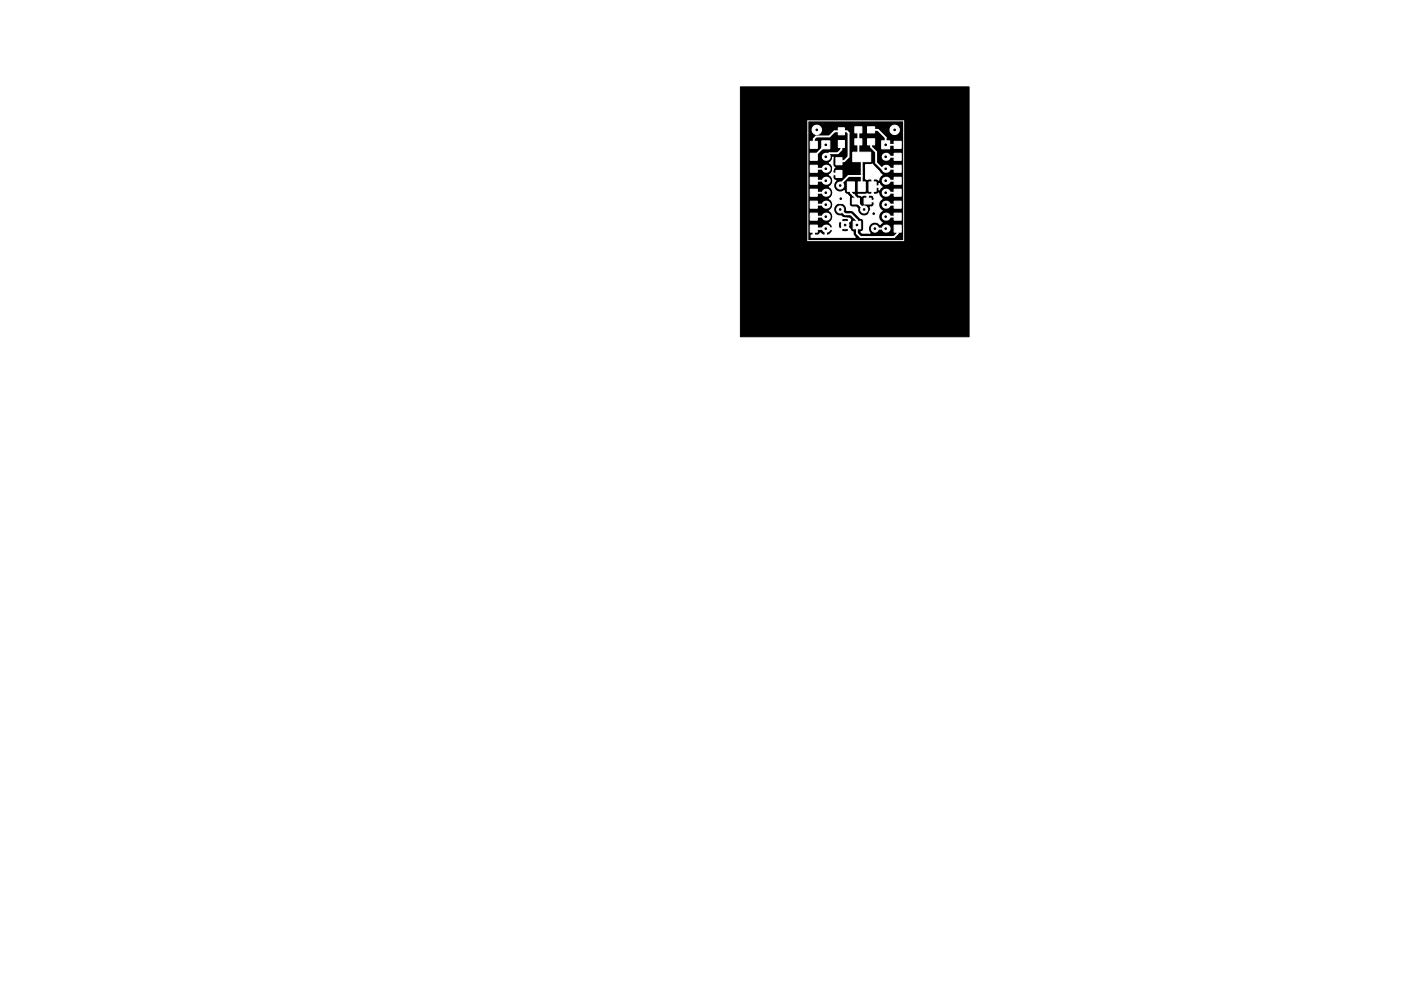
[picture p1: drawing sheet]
<svg xmlns="http://www.w3.org/2000/svg" width="297mm" height="210mm" viewBox="0 0 297 210" stroke-linecap="round" stroke-linejoin="round" font-family="sans-serif">
<path d="M157 18.4h48.5v53h-48.5z" fill="#000" stroke="#000" stroke-width=".21"/>
<path d="M171.3 25.6h20.3v25.4h-20.3z" fill="none" stroke="#fff" stroke-width=".21"/>
<g fill="#fff" stroke="#fff" stroke-width=".21">
<path d="M186.9 29.9h1.7v1.7h-1.7z"/>
<circle cx="189.7" cy="27.6" r="1"/>
</g>
<g fill="#fff">
<circle cx="187.8" cy="33.3" r=".85"/>
<circle cx="187.8" cy="35.8" r=".85"/>
<circle cx="187.8" cy="38.3" r=".85"/>
<circle cx="187.8" cy="40.9" r=".85"/>
<circle cx="187.8" cy="43.4" r=".85"/>
<circle cx="187.8" cy="46" r=".85"/>
<circle cx="187.8" cy="48.5" r=".85"/>
</g>
<g fill="#fff" stroke="#fff" stroke-width=".21">
<path d="M180.7 42h1.5v1.3h-1.5z"/>
<path d="M183.2 42h1.5v1.3h-1.5z"/>
<path d="M180.9 46.9h1.6v1.6h-1.6z"/>
<path d="M174.2 29.9h1.7v1.7h-1.7z"/>
<circle cx="179.2" cy="47.7" r=".8"/>
</g>
<g fill="#fff">
<circle cx="175.1" cy="33.3" r=".85"/>
<circle cx="175.1" cy="35.8" r=".85"/>
<circle cx="175.1" cy="38.3" r=".85"/>
<circle cx="175.1" cy="40.9" r=".85"/>
<circle cx="175.1" cy="43.4" r=".85"/>
<circle cx="175.1" cy="46" r=".85"/>
<circle cx="175.1" cy="48.5" r=".85"/>
</g>
<g fill="#fff" stroke="#fff" stroke-width=".21">
<path d="M189.6 30h1.5v1.5h-1.5z"/>
<path d="M189.6 32.5h1.5v1.5h-1.5z"/>
<path d="M189.6 35.1h1.5v1.5h-1.5z"/>
<path d="M189.6 37.6h1.5v1.5h-1.5z"/>
<path d="M189.6 40.1h1.5v1.5h-1.5z"/>
<path d="M189.6 42.7h1.5v1.5h-1.5z"/>
<path d="M189.6 45.2h1.5v1.5h-1.5z"/>
<path d="M189.6 47.8h1.5v1.5h-1.5z"/>
<path d="M171.8 32.5h1.5v1.5h-1.5z"/>
<path d="M171.8 30h1.5v1.5h-1.5z"/>
<path d="M171.8 35.1h1.5v1.5h-1.5z"/>
<path d="M171.8 37.6h1.5v1.5h-1.5z"/>
<path d="M171.8 40.1h1.5v1.5h-1.5z"/>
<path d="M171.8 42.7h1.5v1.5h-1.5z"/>
<path d="M171.8 45.2h1.5v1.5h-1.5z"/>
<path d="M171.8 47.8h1.5v1.5h-1.5z"/>
<path d="M183.9 26.9h1.5v1.3h-1.5z"/>
<path d="M181.2 26.9h1.5v1.3h-1.5z"/>
<path d="M183.9 29.4h1.5v1.3h-1.5z"/>
<path d="M181.2 29.4h1.5v1.3h-1.5z"/>
<path d="M177.2 33.5h1.3v1.5h-1.3z"/>
<path d="M177.2 36.2h1.3v1.5h-1.3z"/>
<path d="M177.7 29.8h1.3v1.5h-1.3z"/>
<path d="M177.7 27.1h1.3v1.5h-1.3z"/>
<path d="M180.8 32.3h3.8v2h-3.8z"/>
<path d="M182 38.6h1.5v2h-1.5z"/>
<path d="M179.7 38.6h1.5v2h-1.5z"/>
<path d="M184.3 38.6h1.5v2h-1.5z"/>
<circle cx="173.2" cy="27.6" r="1"/>
<circle cx="185.2" cy="45.3" r="1"/>
<circle cx="178.3" cy="42.2" r="1"/>
<circle cx="185.5" cy="48.5" r=".75"/>
<circle cx="183.2" cy="44.4" r=".75"/>
<circle cx="178.1" cy="44.4" r=".75"/>
<circle cx="178.1" cy="39.4" r=".75"/>
</g>
<path d="M184.7 27.6h1.4l1.7 1.6v1.5" fill="none" stroke="#fff" stroke-width=".4"/>
<circle cx="187.8" cy="30.7" r=".2" fill="#fff"/>
<path d="M178.3 30.6l.1 1.1-.8 .8h-1.8l-.7 .8M180.4 39.6v1.3l.5 .5M185.2 30.1h-.5v1.1l1.1 1.1v2.2l1.2 1.3h3.3M187.8 30.7h2.5M187.8 33.3h2.5M187.8 38.3h2.5M181.5 41.9v1M181.5 42.7l1.7 1.7M185.5 48.5h2.3M187.8 40.9h2.5M187.8 43.4h2.5M187.8 46h2.5" fill="none" stroke="#fff" stroke-width=".4"/>
<circle cx="180.9" cy="41.4" r=".2" fill="#fff"/>
<g fill="none" stroke="#fff" stroke-width=".4">
<path d="M172.5 35.8h2.6M172.5 38.3h2.6M172.5 30.7v-1.2l.6-.5h2.7l1.1-1.1h2.7l.3 .3v5.1l-.9 .9h-1.1M175.1 30.7l-2.6 2.6M180.4 39.6v.9M182 27.6v5h.7v7M182.7 37.3h-2.8l-1.8 1.8v.3M172.5 40.9h2.6M172.5 43.4h2.6M172.5 46h2.6M178.1 44.4l1 1.1h1.3l1.3 1.2v2.8l.7 .8h7.2l.7-.8v-1M180.9 41.4l.6 .5"/>
<path d="M181.5 42.7h-.1M181.5 42.1v.6M184 42.7v.1"/>
</g>
<path d="M176.6 33.3v1.7l.4 .6-.4 .4v.6l.1 .2h1.3v.3l-1.3-.1-.1 .2 .1 .8 .5 .3a1.39 1.39 0 0 0-.2 2 1.39 1.39 0 0 0 2 .1v.2a.65 .65 0 0 0 .7 .6l.4 .6v1.5a.65 .65 0 0 0 .6 .6h.8l.3 .3a1.4 1.4 0 0 0 1.6 1.6 1.4 1.4 0 0 0 1.1-1.9 .68 .68 0 0 0 .8-.5v-.4l-.1-.2h-1.4v-1.2l-.1-.2h-.6l-.4 .2-.8-.4h1.6l.4-.1 .8 .1 .2-.1v-3l-.2-.1-.8 .1-.4-.1v-3.1l1.5-.1 2 2.3-.6 .7-.1 .4-.4-.2h-.6l-.2 .1v1.4h1.1l.2-.2v-.4l.6 .7-.6 .7v-.4l-.2-.2h-1.1v1.4l.2 .1h.6l.4-.2 .4 .9h-1.4l-.2-.4-.9-.1-.1 .2v.9h1.1l.1-.1v-.5h1.4l.3 .3a1.44 1.44 0 0 0 0 2.5 1.44 1.44 0 0 0 0 2.5l-.4 .4a1.39 1.39 0 0 0-2-.2 1.39 1.39 0 0 0-.1 2.1h-1.7l-.3-.3a.63 .63 0 0 0 .6-.7v-1.6a.66 .66 0 0 0-.7-.6l-1.7-1.6-1.2-.1a1.4 1.4 0 0 0-1.3-1.6 1.4 1.4 0 0 0-1.5 1.5 1.4 1.4 0 0 0 1.6 1.3l.5 .4 1.3 .1 .3 .3-.4 .1a1.05 1.05 0 0 0-1.6-.2v.2l.8 .9 .8-.9h.3l-.1 .2-.8 .8h-.4l-.8-.8a1.05 1.05 0 0 0-.3 1.6l.3 .1 .8-.9h.4l.9 1.1h-.3l-.8-.9-.8 1h-1.9l-.1-.3h-3.7v1.1l.1 .2 .9-.1 .2-.4 .8 .5 .3-.1v-1.2h.2v1.2a1.12 1.12 0 0 0 1.3-.9h1.9a1.01 1.01 0 0 0 1.6-.1h.3l.1 .2 .5 .2a1.12 1.12 0 0 0 .4 1.1h-9.3v-.4l.4-.2v-1.3h4l.1-.2-.1-.5-.6-.5a1.44 1.44 0 0 0 0-2.5 1.44 1.44 0 0 0 0-2.5 1.44 1.44 0 0 0 0-2.6 1.44 1.44 0 0 0 0-2.5 1.44 1.44 0 0 0 0-2.6l.7-.7z" fill="#fff" stroke="#fff" stroke-width=".25"/>
<g fill="#000" stroke="#000" stroke-width=".21">
<circle cx="173.2" cy="27.6" r=".17"/>
<circle cx="175.1" cy="38.3" r=".17"/>
<circle cx="175.1" cy="33.3" r=".17"/>
<circle cx="175.1" cy="30.7" r=".17"/>
<circle cx="175.1" cy="35.8" r=".17"/>
<circle cx="178.1" cy="39.4" r=".17"/>
<circle cx="187.8" cy="35.8" r=".17"/>
<circle cx="187.8" cy="30.7" r=".17"/>
<circle cx="187.8" cy="38.3" r=".17"/>
<circle cx="187.8" cy="33.3" r=".17"/>
<circle cx="189.7" cy="27.6" r=".17"/>
<circle cx="175.1" cy="43.4" r=".17"/>
<circle cx="175.1" cy="46" r=".17"/>
<circle cx="175.1" cy="48.5" r=".17"/>
<circle cx="175.1" cy="40.9" r=".17"/>
<circle cx="178.1" cy="44.4" r=".17"/>
<circle cx="178.3" cy="42.2" r=".17"/>
<circle cx="179.2" cy="47.7" r=".17"/>
<circle cx="181.7" cy="47.7" r=".17"/>
<circle cx="183.2" cy="44.4" r=".17"/>
<circle cx="185.2" cy="45.3" r=".17"/>
<circle cx="185.5" cy="48.5" r=".17"/>
<circle cx="187.8" cy="40.9" r=".17"/>
<circle cx="187.8" cy="43.4" r=".17"/>
<circle cx="187.8" cy="46" r=".17"/>
<circle cx="187.8" cy="48.5" r=".17"/>
</g>
</svg>
